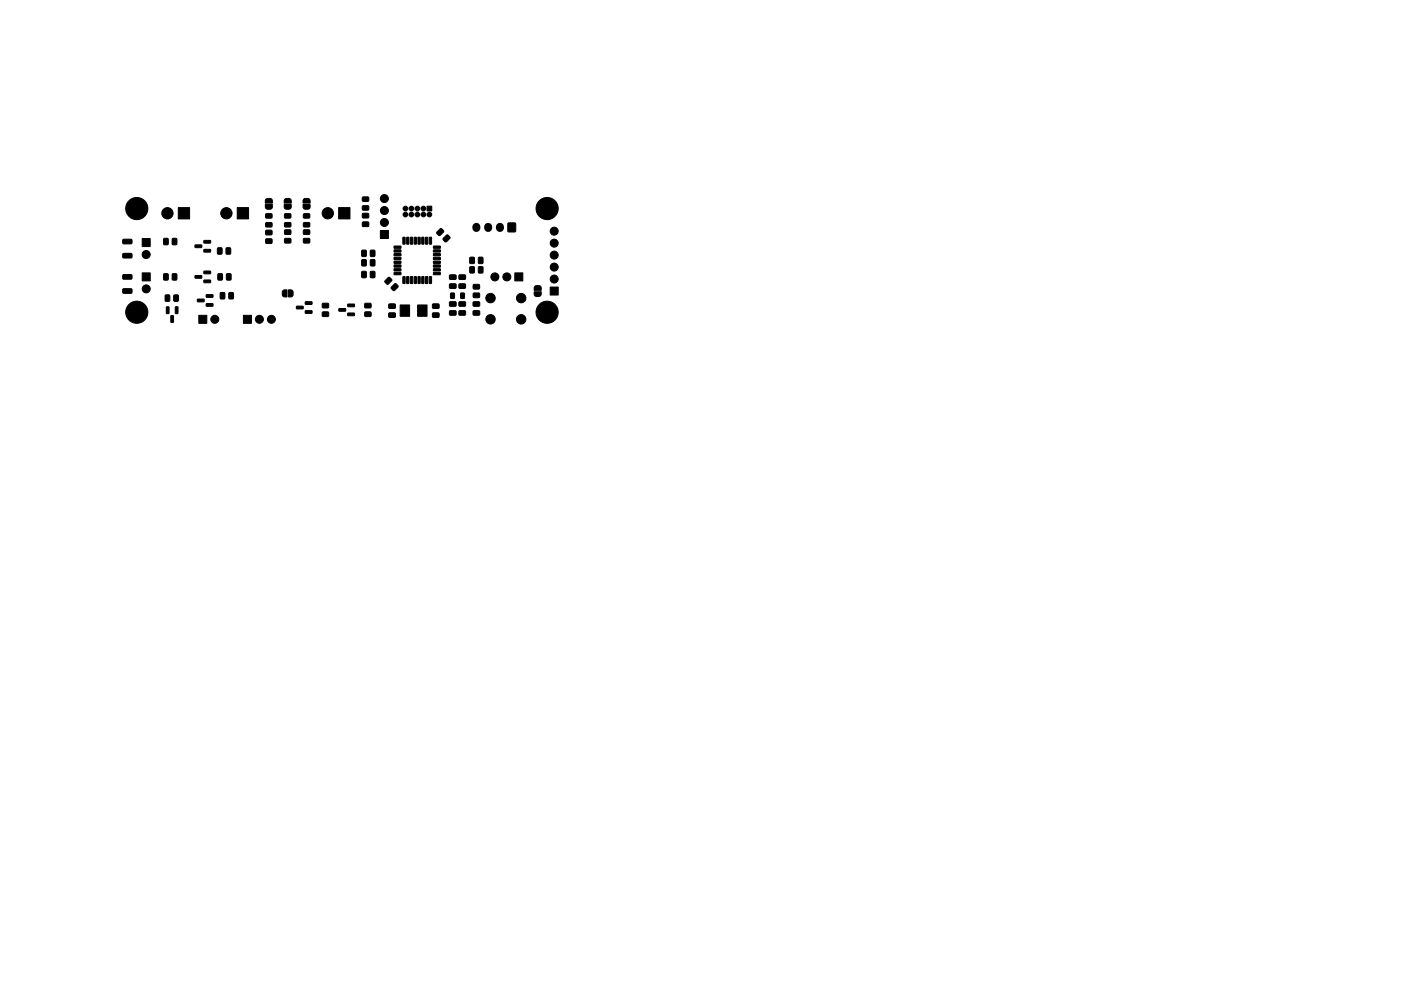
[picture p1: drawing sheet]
<svg xmlns="http://www.w3.org/2000/svg" width="297mm" height="210mm" viewBox="0 0 297 210" stroke-linecap="round" stroke-linejoin="round" font-family="sans-serif">
<g fill="#000" stroke="#000" stroke-width=".21">
<path d="M26.1 50.8h1.7l.2 .2v.6l-.2 .1h-1.6l-.2-.2zM26.1 53.8h1.7l.2 .2v.6l-.2 .1h-1.6l-.2-.2zM26.1 58.3h1.7l.2 .2v.6l-.2 .1h-1.6l-.2-.2zM30.1 50.6h1.7v1.7h-1.7zM30.2 57.9h1.7v1.7h-1.7zM34.7 50.6l.7-.1 .3 .2v1l-.2 .2h-.6l-.2-.1zM34.7 58.1l.7-.1 .3 .2v1l-.2 .2h-.6l-.2-.1zM36.6 50.6l.7-.1 .2 .2v1l-.1 .2h-.7l-.2-.1zM36.6 58.1l.7-.1 .2 .2v1l-.1 .2h-.7l-.2-.1zM37.8 44h2.4v2.4h-2.4zM41.4 52h1.3l.1 .5h-1.4zM41.4 58.5h1.3l.1 .5h-1.4z"/>
<path d="M43.2 52.9h1.4l.1 .5-1.4 .1zM43.2 51h1.4l.1 .5-1.4 .1zM43.2 59.4h1.4l.1 .5-1.4 .1zM43.2 57.5h1.4l.1 .5-1.4 .1zM46.1 52.6l.8-.1 .2 .2v1l-.2 .2h-.6l-.2-.1zM46.2 58.1l.7-.1 .3 .2v1l-.2 .2h-.6l-.2-.1zM48 52.6l.7-.1 .2 .2v1l-.1 .2h-.6l-.3-.1zM48.1 58.1l.7-.1 .2 .2v1l-.1 .2h-.7l-.2-.1zM50.3 44h2.4v2.4h-2.4zM56.4 42.3l.3-.2 .8 .1 .2 .3v.6h-1.4zM56.4 47.3l1.1-.1 .2 .2v.6l-.2 .2h-1l-.2-.3zM56.4 45.4l1.1-.1 .2 .3v.5l-.2 .2h-1l-.2-.2z"/>
<path d="M56.4 48.9l1.1-.1 .2 .3v.6l-.3 .1h-.9l-.2-.2zM56.4 50.7h1.1l.2 .2v.6l-.3 .2h-.9l-.2-.3zM56.3 43.4h1.4v.7l-.3 .3-.9-.1-.2-.3zM60.4 42.3l.3-.2 .8 .1 .2 .3v.6h-1.4zM60.4 47.3l1.1-.1 .2 .2v.6l-.2 .2h-1l-.2-.3zM60.4 45.4l1.1-.1 .2 .3v.5l-.2 .2h-1l-.2-.2zM60.4 48.8h1.1l.2 .2v.6l-.3 .2-.9-.1-.2-.2zM60.4 50.6h1.1l.2 .2v.6l-.3 .2h-.9l-.2-.3zM60.3 43.4h1.4v.7l-.3 .3-.9-.1-.2-.3zM64.4 42.3l.3-.2 .8 .1 .2 .3v.6h-1.4zM64.4 47.3l1.1-.1 .2 .2v.6l-.2 .2h-1l-.2-.3zM64.4 45.4l1.1-.1 .2 .3v.5l-.2 .2h-1l-.2-.2z"/>
<path d="M64.4 48.8h1.1l.2 .2v.6l-.3 .2-.9-.1-.2-.2zM64.4 50.6h1.1l.2 .2v.6l-.3 .2h-.9l-.2-.3zM64.3 43.4h1.4v.7l-.3 .3-.9-.1-.2-.3zM71.8 44h2.4v2.4h-2.4zM76.7 55.1l.7-.1 .3 .2v1l-.2 .2h-.6l-.2-.1zM76.7 53.1l.7-.1 .3 .2v1l-.2 .2h-.6l-.2-.1zM76.9 43.7h1.1l.2 .2v.6l-.2 .1h-1l-.2-.2zM76.9 41.8h1.1l.2 .2v.6l-.2 .1h-1l-.2-.2zM76.7 57.6l.7-.1 .3 .2v1l-.2 .2h-.6l-.2-.1zM76.9 45.3h1.1l.2 .2v.6l-.2 .2-1-.1-.2-.2zM76.9 47.1h1.1l.2 .2v.6l-.2 .2h-1l-.2-.3zM78.6 55.1l.7-.1 .2 .2v1l-.1 .2h-.7l-.2-.1z"/>
<path d="M78.6 53.1l.7-.1 .2 .2v1l-.1 .2h-.7l-.2-.1zM78.6 57.6l.7-.1 .2 .2v1l-.1 .2h-.7l-.2-.1zM82.3 58.9h.4l.4 .5-.9 .9-.6-.6zM80.7 48.9h1.7v1.7h-1.7zM83.6 52.2h1.4v.4l-1.4 .1zM83.6 53h1.4v.4l-1.4 .1zM83.6 53.8h1.4v.4l-1.4 .1zM83.6 54.6h1.4v.4l-1.4 .1zM83.6 55.4h1.4v.4l-1.4 .1zM83.6 56.2h1.4v.4l-1.4 .1zM83.6 57h1.4v.4l-1.4 .1zM83.6 57.8h1.4v.4l-1.4 .1z"/>
<path d="M85.4 50.4h.5l-.1 1.4-.4-.1zM86.2 50.4h.5l-.1 1.4-.4-.1zM87 50.4h.5l-.1 1.4-.4-.1zM87.8 50.4h.5l-.1 1.4-.4-.1zM88.6 50.4h.5l-.1 1.4-.4-.1zM89.4 50.4h.5l-.1 1.4-.4-.1zM90.2 50.4h.5l-.1 1.4-.4-.1zM90.5 43.7h1v1h-1zM91 50.4h.5l-.1 1.4-.4-.1zM91.9 57.8h1.4l.1 .4-1.4 .1zM91.9 57h1.4l.1 .4-1.4 .1zM91.9 56.2h1.4l.1 .4-1.4 .1z"/>
<path d="M91.9 55.4h1.4l.1 .4-1.4 .1zM91.9 54.6h1.4l.1 .4-1.4 .1zM91.9 53.8h1.4l.1 .4-1.4 .1zM91.9 53h1.4l.1 .4-1.4 .1zM91.9 52.2h1.4l.1 .4-1.4 .1zM92.6 49.2l.9-.7 .6 .6-.9 .9-.6-.4zM94 50.6l.8-.8 .6 .6-.9 .9-.5-.4zM95.3 58.4l1.3-.1 .1 .2v.6l-.2 .2h-1.1l-.1-.3zM97.3 58.4l1.3-.1 .1 .2v.6l-.2 .2h-1.1l-.1-.3zM99.6 54.6l.8-.1 .2 .2v1l-.2 .2h-.6l-.2-.1zM99.6 56.6l.8-.1 .2 .2v1l-.2 .2h-.6l-.2-.1zM101.5 54.6l.7-.1 .2 .2v1l-.1 .2h-.6l-.3-.1z"/>
<path d="M101.5 56.6l.7-.1 .2 .2v1l-.1 .2h-.6l-.3-.1zM109.1 57.9h1.7v1.7h-1.7zM107.7 47.3h1.6v1.9h-1.6zM26.1 61.3h1.7l.2 .2v.6l-.2 .1h-1.6l-.2-.2zM35.3 65.1l.5 .1v1.3h-.5zM35.1 62.6l.7-.1 .2 .2v1l-.1 .2h-.7l-.2-.1zM36.2 67h.6l-.1 1.4-.5-.1zM37.2 65.1l.5 .1v1.3h-.5zM36.9 62.6l.7-.1 .2 .2v1l-.1 .2h-.6l-.3-.1zM41.9 63.5h1.3l.1 .5h-1.4zM42.2 66.9h1.7v1.7h-1.7zM43.7 64.4h1.4l.1 .5-1.4 .1z"/>
<path d="M43.7 62.5h1.4l.1 .5-1.4 .1zM46.7 62.1l.7-.1 .3 .2v1l-.2 .2h-.6l-.2-.1zM48.6 62.1l.7-.1 .2 .2v1l-.1 .2h-.7l-.2-.1zM51.6 66.9h1.7v1.7h-1.7zM60 61.6l.9-.1v1.5h-.6l-.4-.2v-.8zM61.1 61.5h.6l.4 .2v.9l-.2 .4h-.8zM62.9 65h1.3l.1 .5h-1.4zM64.7 65.9h1.4l.1 .5-1.4 .1zM64.7 64h1.4l.1 .5-1.4 .1zM68.4 66.2h1.1l.2 .2v.6l-.3 .2h-.9l-.2-.3zM68.4 64.4l1.1-.1 .2 .3v.6l-.3 .1h-.9l-.2-.2zM71.9 65.5h1.3l.1 .5h-1.4z"/>
<path d="M73.7 66.4h1.4l.1 .5-1.4 .1zM73.7 64.5h1.4l.1 .5-1.4 .1zM77.4 64.4l1.1-.1 .2 .3v.6l-.3 .1h-.9l-.2-.2zM77.4 66.2h1.1l.2 .2v.6l-.3 .2h-.9l-.2-.3zM82.5 66.4h1.2l.1 .2v.6l-.2 .2-1-.1-.2-.2zM82.5 64.5h1.2l.1 .2v.6l-.2 .2-1-.1-.2-.2zM83 60.9l.8-.7 .6 .6-.9 .9-.5-.4zM84.8 64.7h2v2.4h-2zM85.4 58.7h.5l-.1 1.5-.4-.1zM86.2 58.7h.5l-.1 1.5-.4-.1zM87 58.7h.5l-.1 1.5-.4-.1zM87.8 58.7h.5l-.1 1.5-.4-.1z"/>
<path d="M88.5 64.7h2v2.4h-2zM88.6 58.7h.5l-.1 1.5-.4-.1zM89.4 58.7h.5l-.1 1.5-.4-.1zM90.2 58.7h.5l-.1 1.5-.4-.1zM91 58.7h.5l-.1 1.5-.4-.1zM91.7 66.4h1.3l.1 .2v.6l-.2 .2-1.1-.1-.1-.2zM91.7 64.5h1.3l.1 .2v.6l-.2 .2-1.1-.1-.1-.2zM95.6 62.2l.6-.1 .2 .2v.8l-.2 .2-.7-.1zM95.3 60.3l1.3-.1 .1 .2v.6l-.2 .2h-1.1l-.1-.3zM95.3 64.1l1.3-.1 .1 .2v.6l-.2 .2h-1.1l-.1-.3zM95.3 66l1.3-.1 .1 .2v.6l-.2 .2h-1.1l-.1-.3zM97.3 60.3l1.3-.1 .1 .2v.6l-.2 .2h-1.1l-.1-.3z"/>
<path d="M97.7 62.2l.6-.1 .2 .2v.8l-.1 .2-.8-.1zM97.3 64.1l1.3-.1 .1 .2v.6l-.2 .2h-1.1l-.1-.3zM97.3 66l1.3-.1 .1 .2v.6l-.2 .2h-1.1l-.1-.3zM100.4 60.4l1.1-.1 .2 .3v.6l-.3 .1h-.9l-.2-.2zM100.4 62.2h1.1l.2 .2v.6l-.3 .2h-.9l-.2-.3zM100.3 64.1l1.3-.1 .1 .2v.6l-.2 .2h-1.1l-.1-.3zM100.3 66l1.3-.1 .1 .2v.6l-.2 .2h-1.1l-.1-.3zM113.4 60.8l.4-.2 .7 .1 .2 .3 .1 .6h-1.6zM113.2 61.9h1.6l-.1 .7-.3 .3-.9-.1-.2-.3zM116.7 60.9h1.7v1.7h-1.7z"/>
<circle cx="29" cy="44.2" r="2.35"/>
<circle cx="31" cy="54" r=".85"/>
<circle cx="35.5" cy="45.2" r="1.2"/>
<circle cx="48" cy="45.2" r="1.2"/>
<circle cx="69.5" cy="45.2" r="1.2"/>
<circle cx="81.5" cy="42.1" r=".85"/>
<circle cx="81.5" cy="47.2" r=".85"/>
<circle cx="81.5" cy="44.7" r=".85"/>
<circle cx="86" cy="45.5" r=".5"/>
<circle cx="86" cy="44.2" r=".5"/>
<circle cx="87.2" cy="44.2" r=".5"/>
<circle cx="87.2" cy="45.5" r=".5"/>
<circle cx="88.5" cy="45.5" r=".5"/>
<circle cx="88.5" cy="44.2" r=".5"/>
<circle cx="89.8" cy="45.5" r=".5"/>
<circle cx="89.8" cy="44.2" r=".5"/>
<circle cx="91" cy="45.5" r=".5"/>
<circle cx="104.9" cy="58.7" r=".85"/>
<circle cx="107.5" cy="58.7" r=".85"/>
<circle cx="116" cy="44.2" r="2.35"/>
<circle cx="117.5" cy="51.6" r=".85"/>
<circle cx="117.5" cy="49" r=".85"/>
<circle cx="117.5" cy="59.2" r=".85"/>
<circle cx="117.5" cy="54.1" r=".85"/>
<circle cx="117.5" cy="56.7" r=".85"/>
<circle cx="29" cy="66.2" r="2.35"/>
<circle cx="31" cy="61.3" r=".85"/>
<circle cx="45.5" cy="67.7" r=".85"/>
<circle cx="55" cy="67.7" r=".85"/>
<circle cx="57.5" cy="67.7" r=".85"/>
<circle cx="104" cy="67.7" r="1"/>
<circle cx="104" cy="63.2" r="1"/>
<circle cx="110.5" cy="67.7" r="1"/>
<circle cx="110.5" cy="63.2" r="1"/>
<circle cx="116" cy="66.2" r="2.35"/>
</g>
<path d="M101 48.1v.3M103.5 48.1v.3M106 48.1v.3" fill="none" stroke="#000" stroke-width="1.7"/>
</svg>
